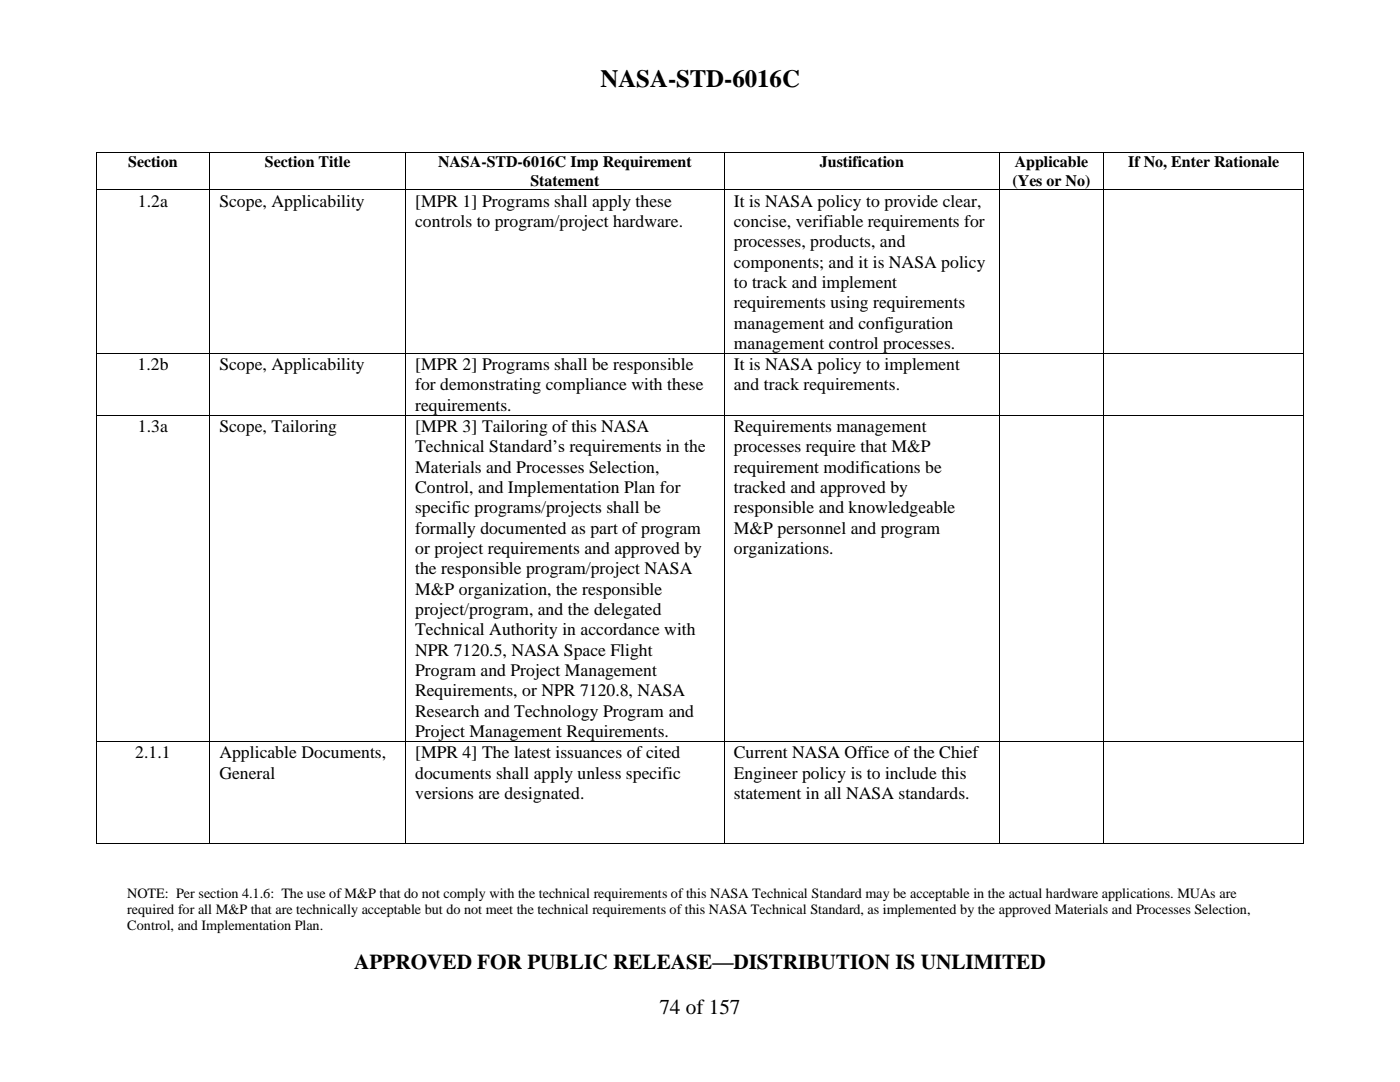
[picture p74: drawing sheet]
<svg xmlns="http://www.w3.org/2000/svg" width="279mm" height="216mm" viewBox="0 0 279 216" stroke-linecap="round" stroke-linejoin="round" font-family="sans-serif">
<defs><g id="words">
<text font-size="5" x="119.8" y="17.3">NASA-STD-6016C</text>
<g font-size="4.2">
<text x="70.7" y="193.4">APPROVED FOR PUBLIC RELEASE—DISTRIBUTION IS UNLIMITED</text>
<text x="131.6" y="202.3">74 of 157</text>
</g>
<g font-size="3.5">
<text x="27.5" y="41.2">1.2a</text>
<text x="43.8" y="41.2">Scope, Applicability</text>
<text x="82.9" y="41.2">[MPR 1] Programs shall apply these</text>
<text x="146.4" y="41.2">It is NASA policy to provide clear,</text>
<text x="82.9" y="45.3">controls to program/project hardware.</text>
<text x="146.4" y="45.3">concise, verifiable requirements for</text>
<text x="146.4" y="49.3">processes, products, and</text>
<text x="146.4" y="53.4">components; and it is NASA policy</text>
<text x="146.4" y="57.5">to track and implement</text>
<text x="146.4" y="61.5">requirements using requirements</text>
<text x="146.4" y="65.6">management and configuration</text>
<text x="146.4" y="69.6">management control processes.</text>
<text x="27.4" y="73.8">1.2b</text>
<text x="43.8" y="73.8">Scope, Applicability</text>
<text x="82.9" y="73.8">[MPR 2] Programs shall be responsible</text>
<text x="82.9" y="77.9">for demonstrating compliance with these</text>
<text x="146.4" y="73.8">It is NASA policy to implement</text>
<text x="146.4" y="77.9">and track requirements.</text>
<text x="82.9" y="82">requirements.</text>
<text x="27.5" y="86.2">1.3a</text>
<text x="43.8" y="86.2">Scope, Tailoring</text>
<text x="82.9" y="86.2">[MPR 3] Tailoring of this NASA</text>
<text x="146.4" y="86.2">Requirements management</text>
<text x="82.9" y="90.3">Technical Standard’s requirements in the</text>
<text x="82.9" y="94.3">Materials and Processes Selection,</text>
<text x="146.4" y="90.3">processes require that M&amp;P</text>
<text x="146.4" y="94.3">requirement modifications be</text>
<text x="82.9" y="98.4">Control, and Implementation Plan for</text>
<text x="146.4" y="98.4">tracked and approved by</text>
<text x="82.9" y="102.4">specific programs/projects shall be</text>
<text x="82.9" y="106.5">formally documented as part of program</text>
<text x="146.4" y="102.4">responsible and knowledgeable</text>
<text x="146.4" y="106.5">M&amp;P personnel and program</text>
<text x="82.9" y="110.6">or project requirements and approved by</text>
<text x="146.4" y="110.6">organizations.</text>
<text x="82.9" y="114.6">the responsible program/project NASA</text>
<text x="82.9" y="118.7">M&amp;P organization, the responsible</text>
<text x="82.9" y="122.7">project/program, and the delegated</text>
<text x="82.9" y="126.8">Technical Authority in accordance with</text>
<text x="82.9" y="130.8">NPR 7120.5, NASA Space Flight</text>
<text x="82.9" y="134.9">Program and Project Management</text>
<text x="82.9" y="139">Requirements, or NPR 7120.8, NASA</text>
<text x="82.9" y="143">Research and Technology Program and</text>
<text x="82.9" y="147.1">Project Management Requirements.</text>
<text x="27" y="151.3">2.1.1</text>
<text x="43.8" y="151.3">Applicable Documents,</text>
<text x="43.8" y="155.4">General</text>
<text x="82.9" y="151.3">[MPR 4] The latest issuances of cited</text>
<text x="82.9" y="155.4">documents shall apply unless specific</text>
<text x="146.4" y="151.3">Current NASA Office of the Chief</text>
<text x="146.4" y="155.4">Engineer policy is to include this</text>
<text x="82.9" y="159.4">versions are designated.</text>
<text x="146.4" y="159.4">statement in all NASA standards.</text>
</g>
<g font-size="3.2">
<text x="25.6" y="33.4">Section</text>
<text x="52.9" y="33.4">Section Title</text>
<text x="87.4" y="33.4">NASA-STD-6016C Imp Requirement</text>
<text x="163.6" y="33.4">Justification</text>
<text x="202.5" y="33.4">Applicable</text>
<text x="225.2" y="33.4">If No, Enter Rationale</text>
<text x="105.9" y="37">Statement</text>
<text x="202.1" y="37">(Yes or No)</text>
</g>
<g font-size="2.8">
<text x="25.4" y="179.1">NOTE: Per section 4.1.6: The use of M&amp;P that do not comply with the technical requirements of this NASA Technical Standard may be acceptable in the actual hardware applications. MUAs are</text>
<text x="25.4" y="182.4">required for all M&amp;P that are technically acceptable but do not meet the technical requirements of this NASA Technical Standard, as implemented by the approved Materials and Processes Selection,</text>
<text x="25.4" y="185.6">Control, and Implementation Plan.</text>
</g>
</g></defs>
<g fill="#000">
<path d="M19.1 30.3h.2v.1h-.2z" fill-rule="evenodd"/>
<path d="M19.1 30.3h.2v.1h-.2z" fill-rule="evenodd"/>
<path d="M19.1 37.8h.2v.1h-.2z" fill-rule="evenodd"/>
<path d="M41.8 30.3h.2v.1h-.2z" fill-rule="evenodd"/>
<path d="M41.8 37.8h.2v.1h-.2z" fill-rule="evenodd"/>
<path d="M80.9 30.3h.2v.1h-.2z" fill-rule="evenodd"/>
<path d="M80.9 37.8h.2v.1h-.2z" fill-rule="evenodd"/>
<path d="M144.5 30.3h.1v.1h-.1z" fill-rule="evenodd"/>
<path d="M144.5 37.8h.1v.1h-.1z" fill-rule="evenodd"/>
<path d="M199.3 30.3h.2v.1h-.2z" fill-rule="evenodd"/>
<path d="M199.3 37.8h.2v.1h-.2z" fill-rule="evenodd"/>
<path d="M220.2 30.3h.2v.1h-.2z" fill-rule="evenodd"/>
<path d="M220.2 37.8h.2v.1h-.2z" fill-rule="evenodd"/>
<path d="M260.1 30.3h.2v.1h-.2z" fill-rule="evenodd"/>
<path d="M260.1 30.3h.2v.1h-.2z" fill-rule="evenodd"/>
<path d="M260.1 37.8h.2v.1h-.2z" fill-rule="evenodd"/>
<path d="M19.1 70.4h.2v.1h-.2z" fill-rule="evenodd"/>
<path d="M41.8 70.4h.2v.1h-.2z" fill-rule="evenodd"/>
<path d="M80.9 70.4h.2v.1h-.2z" fill-rule="evenodd"/>
<path d="M144.5 70.4h.1v.1h-.1z" fill-rule="evenodd"/>
<path d="M199.3 70.4h.2v.1h-.2z" fill-rule="evenodd"/>
<path d="M220.2 70.4h.2v.1h-.2z" fill-rule="evenodd"/>
<path d="M260.1 70.4h.2v.1h-.2z" fill-rule="evenodd"/>
<path d="M19.1 82.7h.2v.2h-.2z" fill-rule="evenodd"/>
<path d="M41.8 82.7h.2v.2h-.2z" fill-rule="evenodd"/>
<path d="M80.9 82.7h.2v.2h-.2z" fill-rule="evenodd"/>
<path d="M144.5 82.7h.1v.2h-.1z" fill-rule="evenodd"/>
<path d="M199.3 82.7h.2v.2h-.2z" fill-rule="evenodd"/>
<path d="M220.2 82.7h.2v.2h-.2z" fill-rule="evenodd"/>
<path d="M260.1 82.7h.2v.2h-.2z" fill-rule="evenodd"/>
<path d="M19.1 147.8h.2v.2h-.2z" fill-rule="evenodd"/>
<path d="M41.8 147.8h.2v.2h-.2z" fill-rule="evenodd"/>
<path d="M80.9 147.8h.2v.2h-.2z" fill-rule="evenodd"/>
<path d="M144.5 147.8h.1v.2h-.1z" fill-rule="evenodd"/>
<path d="M199.3 147.8h.2v.2h-.2z" fill-rule="evenodd"/>
<path d="M220.2 147.8h.2v.2h-.2z" fill-rule="evenodd"/>
<path d="M260.1 147.8h.2v.2h-.2z" fill-rule="evenodd"/>
<path d="M19.1 168.3h.2v.2h-.2z" fill-rule="evenodd"/>
<path d="M19.1 168.3h.2v.2h-.2z" fill-rule="evenodd"/>
<path d="M41.8 168.3h.2v.2h-.2z" fill-rule="evenodd"/>
<path d="M80.9 168.3h.2v.2h-.2z" fill-rule="evenodd"/>
<path d="M144.5 168.3h.1v.2h-.1z" fill-rule="evenodd"/>
<path d="M199.3 168.3h.2v.2h-.2z" fill-rule="evenodd"/>
<path d="M220.2 168.3h.2v.2h-.2z" fill-rule="evenodd"/>
<path d="M260.1 168.3h.2v.2h-.2z" fill-rule="evenodd"/>
<path d="M260.1 168.3h.2v.2h-.2z" fill-rule="evenodd"/>
</g>
<g fill="none" stroke="#000" stroke-width=".2">
<path d="M19.2 30.4v7.4M19.2 37.9v32.5M19.3 30.4h22.5M19.3 37.9h22.5M41.9 30.4v7.4M41.9 37.9v32.5M42 30.4h38.9M42 37.9h38.9M81 30.4v7.4M81 37.9v32.5M81.1 30.4h63.4M81.1 37.9h63.4"/>
<path d="M144.5 30.4v7.4M144.5 37.9v32.5M144.6 30.4h54.7M144.6 37.9h54.7M199.4 30.4v7.4M199.4 37.9v32.5M199.5 30.4h20.7M199.5 37.9h20.7M220.3 30.4v7.4M220.3 37.9v32.5M220.4 30.4h39.7M220.4 37.9h39.7"/>
<path d="M260.2 30.4v7.4M260.2 37.9v32.5M19.2 70.5v12.2M19.3 70.5h22.5M41.9 70.5v12.2M42 70.5h38.9M81 70.5v12.2M81.1 70.5h63.4M144.5 70.5v12.2M144.6 70.5h54.7M199.4 70.5v12.2M199.5 70.5h20.7"/>
<path d="M220.3 70.5v12.2M220.4 70.5h39.7M260.2 70.5v12.2M19.2 82.9v64.9M19.3 82.8h22.5M41.9 82.9v64.9M42 82.8h38.9M81 82.9v64.9M81.1 82.8h63.4M144.5 82.9v64.9M144.6 82.8h54.7M199.4 82.9v64.9"/>
<path d="M199.5 82.8h20.7M220.3 82.9v64.9M220.4 82.8h39.7M260.2 82.9v64.9M19.2 148v20.3M19.3 147.9h22.5M41.9 148v20.3M42 147.9h38.9M81 148v20.3M81.1 147.9h63.4M144.5 148v20.3M144.6 147.9h54.7"/>
<path d="M199.4 148v20.3M199.5 147.9h20.7M220.3 148v20.3M220.4 147.9h39.7M260.2 148v20.3M19.3 168.4h22.5M42 168.4h38.9M81.1 168.4h63.4M144.6 168.4h54.7M199.5 168.4h20.7M220.4 168.4h39.7"/>
</g>
<use href="#words"/>
</svg>
